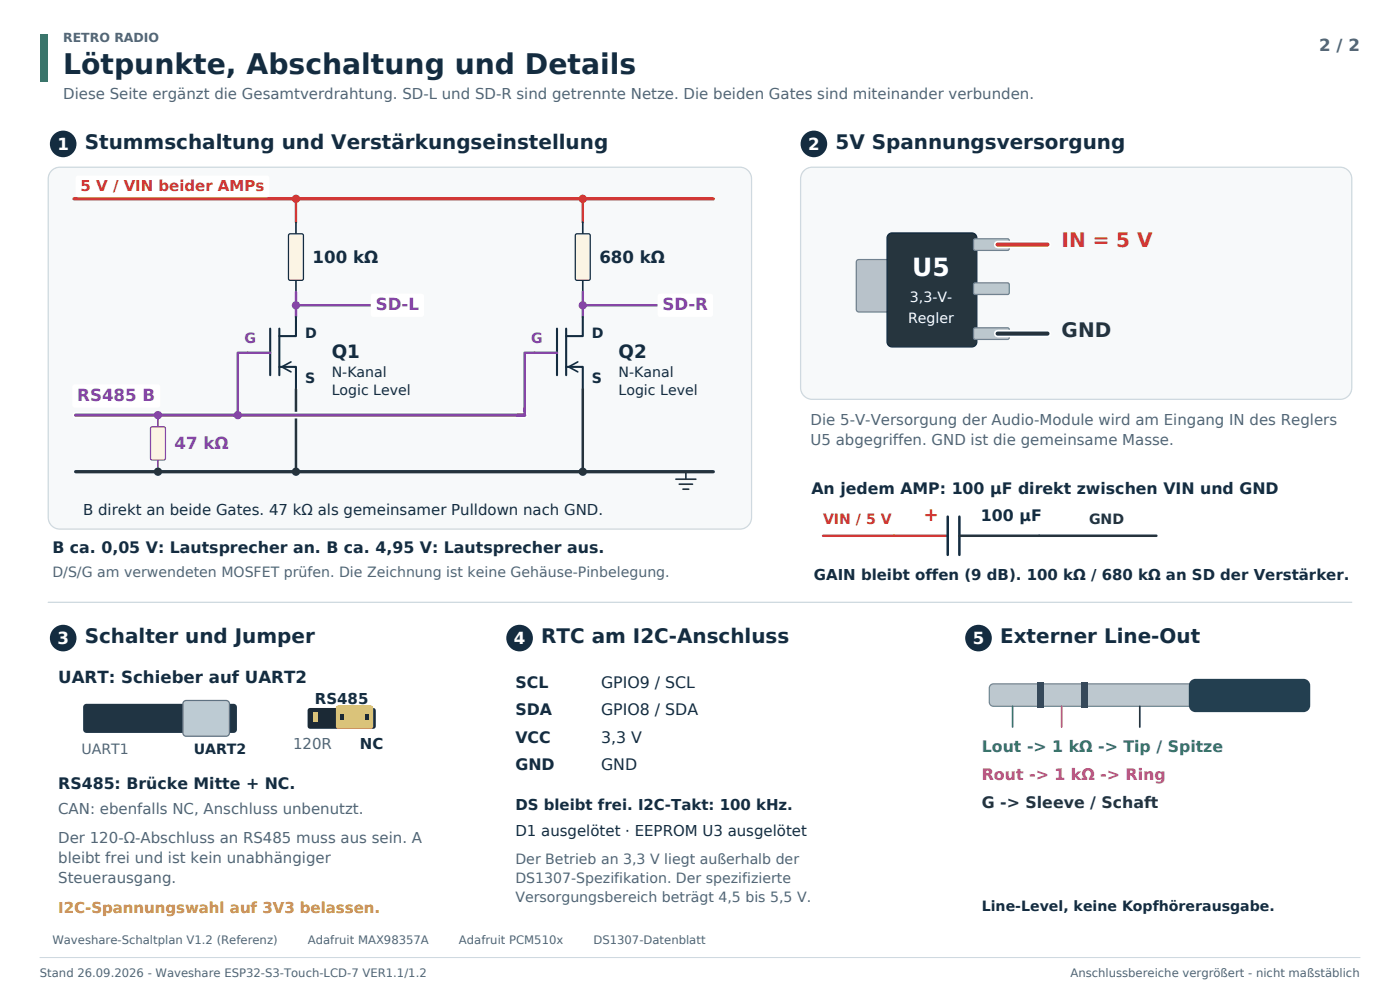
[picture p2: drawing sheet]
<svg xmlns="http://www.w3.org/2000/svg" width="297mm" height="210mm" viewBox="0 0 297 210" stroke-linecap="round" stroke-linejoin="round" font-family="sans-serif">
<defs><g id="words">
<text font-size="6" fill="#142c40" x="13.4" y="15.6">Lötpunkte, Abschaltung und Details</text>
<text font-size="5.3" fill="#fff" x="193.5" y="58.5">U5</text>
<g font-size="4.2" fill="#142c40">
<text x="18" y="31.5">Stummschaltung und Verstärkungseinstellung</text>
<text x="177.2" y="31.5">5V Spannungsversorgung</text>
<text x="18" y="136.4">Schalter und Jumper</text>
<text x="114.8" y="136.4">RTC am I2C-Anschluss</text>
<text x="212.2" y="136.4">Externer Line-Out</text>
</g>
<text font-size="4.2" fill="#d23735" x="225.2" y="52.4">IN = 5 V</text>
<text font-size="4.2" fill="#26333c" x="225.2" y="71.4">GND</text>
<g font-size="3.9" fill="#142c40">
<text x="70.4" y="75.9">Q1</text>
<text x="131.2" y="75.9">Q2</text>
</g>
<text font-size="3.9" fill="#d23735" x="195.9" y="110.5">+</text>
<text font-size="3.5" fill="#506577" x="279.9" y="10.9">2 / 2</text>
<g font-size="3.5" fill="#fff">
<text x="12.2" y="31.9">1</text>
<text x="171.4" y="31.9">2</text>
<text x="12.2" y="136.7">3</text>
<text x="109" y="136.7">4</text>
<text x="206.4" y="136.7">5</text>
</g>
<g font-size="3.5" fill="#142c40">
<text x="66.3" y="55.7">100 kΩ</text>
<text x="127.2" y="55.7">680 kΩ</text>
<text x="12.3" y="144.8">UART: Schieber auf UART2</text>
</g>
<g font-size="3.5" fill="#8645a6">
<text x="79.7" y="65.8">SD-L</text>
<text x="140.6" y="65.8">SD-R</text>
<text x="16.4" y="85">RS485 B</text>
<text x="37" y="95.2">47 kΩ</text>
</g>
<g font-size="3.4" fill="#142c40">
<text x="172.1" y="104.8">An jedem AMP: 100 µF direkt zwischen VIN und GND</text>
<text x="208.1" y="110.4">100 µF</text>
<text x="11.1" y="117.3">B ca. 0,05 V: Lautsprecher an. B ca. 4,95 V: Lautsprecher aus.</text>
<text x="109.3" y="145.9">SCL</text>
<text x="127.5" y="145.9">GPIO9 / SCL</text>
<text x="109.3" y="151.7">SDA</text>
<text x="127.5" y="151.7">GPIO8 / SDA</text>
<text x="109.3" y="157.6">VCC</text>
<text x="127.5" y="157.6">3,3 V</text>
<text x="12.3" y="167.4">RS485: Brücke Mitte + NC.</text>
<text x="109.3" y="163.4">GND</text>
<text x="127.5" y="163.4">GND</text>
</g>
<text font-size="3.4" fill="#26847b" x="208.3" y="159.5">Lout -&gt; 1 kΩ -&gt; Tip / Spitze</text>
<text font-size="3.4" fill="#c24770" x="208.3" y="165.5">Rout -&gt; 1 kΩ -&gt; Ring</text>
<text font-size="3.4" fill="#26333c" x="208.3" y="171.5">G -&gt; Sleeve / Schaft</text>
<g font-size="3.2" fill="#506577">
<text x="13.4" y="21">Diese Seite ergänzt die Gesamtverdrahtung. SD-L und SD-R sind getrennte Netze. Die beiden Gates sind miteinander verbunden.</text>
<text x="172" y="90.2">Die 5-V-Versorgung der Audio-Module wird am Eingang IN des Reglers</text>
<text x="172" y="94.5">U5 abgegriffen. GND ist die gemeinsame Masse.</text>
<text x="62.2" y="158.8">120R</text>
<text x="12.3" y="172.8">CAN: ebenfalls NC, Anschluss unbenutzt.</text>
<text x="12.3" y="178.8">Der 120-Ω-Abschluss an RS485 muss aus sein. A</text>
<text x="12.3" y="183.1">bleibt frei und ist kein unabhängiger</text>
<text x="12.3" y="187.3">Steuerausgang.</text>
</g>
<text font-size="3.2" fill="#d23735" x="17.1" y="40.4">5 V / VIN beider AMPs</text>
<g font-size="3.2" fill="#142c40">
<text x="17.6" y="109.2">B direkt an beide Gates. 47 kΩ als gemeinsamer Pulldown nach GND.</text>
<text x="172.7" y="123">GAIN bleibt offen (9 dB). 100 kΩ / 680 kΩ an SD der Verstärker.</text>
<text x="66.8" y="149.3">RS485</text>
<text x="76.3" y="158.8">NC</text>
<text x="109.3" y="171.7">DS bleibt frei. I2C-Takt: 100 kHz.</text>
<text x="109.3" y="177.4">D1 ausgelötet · EEPROM U3 ausgelötet</text>
</g>
<text font-size="3.2" fill="#bd9013" x="12.3" y="193.8">I2C-Spannungswahl auf 3V3 belassen.</text>
<g font-size="3" fill="#fff">
<text x="193" y="64.1">3,3-V-</text>
<text x="192.7" y="68.5">Regler</text>
</g>
<g font-size="3" fill="#142c40">
<text x="64.7" y="71.7">D</text>
<text x="125.6" y="71.7">D</text>
<text x="64.7" y="81.2">S</text>
<text x="70.4" y="80">N-Kanal</text>
<text x="70.4" y="83.9">Logic Level</text>
<text x="125.6" y="81.2">S</text>
<text x="131.2" y="80">N-Kanal</text>
<text x="131.2" y="83.9">Logic Level</text>
<text x="41.1" y="159.9">UART2</text>
<text x="208.3" y="193.3">Line-Level, keine Kopfhörerausgabe.</text>
</g>
<g font-size="3" fill="#8645a6">
<text x="51.9" y="72.8">G</text>
<text x="112.7" y="72.8">G</text>
</g>
<text font-size="3" fill="#d23735" x="174.6" y="111.2">VIN / 5 V</text>
<text font-size="3" fill="#26333c" x="231" y="111.2">GND</text>
<g font-size="3" fill="#506577">
<text x="11.1" y="122.3">D/S/G am verwendeten MOSFET prüfen. Die Zeichnung ist keine Gehäuse-Pinbelegung.</text>
<text x="17.3" y="159.9">UART1</text>
<text x="109.3" y="183.2">Der Betrieb an 3,3 V liegt außerhalb der</text>
<text x="109.3" y="187.3">DS1307-Spezifikation. Der spezifizierte</text>
<text x="109.3" y="191.3">Versorgungsbereich beträgt 4,5 bis 5,5 V.</text>
</g>
<text font-size="2.6" fill="#506577" x="13.4" y="8.9">RETRO RADIO</text>
<g font-size="2.5" fill="#506577">
<text x="11.1" y="200.3">Waveshare-Schaltplan V1.2 (Referenz)</text>
<text x="65.3" y="200.3">Adafruit MAX98357A</text>
<text x="97.4" y="200.3">Adafruit PCM510x</text>
<text x="125.9" y="200.3">DS1307-Datenblatt</text>
<text x="8.5" y="207.3">Stand 26.09.2026 - Waveshare ESP32-S3-Touch-LCD-7 VER1.1/1.2</text>
<text x="227.1" y="207.3">Anschlussbereiche vergrößert - nicht maßstäblich</text>
</g>
</g></defs>
<path d="M8.5 7.2h1.6v10.1h-1.6z" fill-rule="evenodd" fill="#27813e"/>
<g fill="#142c40">
<circle cx="13.4" cy="30.5" r="2.82"/>
<circle cx="172.7" cy="30.5" r="2.82"/>
</g>
<path d="M11.2 36l.9-.5h.6h144.3a2.47 2.47 0 0 1 2.4 2.4v71.9a2.47 2.47 0 0 1-2.4 2.4h-144.3a2.47 2.47 0 0 1-2.5-2.4v-71.9a2.47 2.47 0 0 1 1-1.9z" fill-rule="evenodd" fill="#f7f9fa" stroke="#cdd8df" stroke-width=".26"/>
<path d="M15.7 42.2h135.6" fill="none" stroke="#d23735" stroke-width=".71"/>
<path d="M16.3 37.3l40.3-.1 .5 .3v.3v3.5l-.2 .5h-.3h-40h-.3l-.3-.5v-3.5z" fill-rule="evenodd" fill="#fff"/>
<path d="M62.8 42.2v4.9" fill="none" stroke="#d23735" stroke-width=".53"/>
<circle cx="62.8" cy="42.2" r=".88" fill="#d23735"/>
<path d="M62.8 47.1v14.8" fill="none" stroke="#142c40" stroke-width=".35"/>
<path d="M61.4 49.6h2.6l.3 .2 .1 9.3-.2 .3-2.6 .1-.4-.2v-9.4z" fill-rule="evenodd" fill="#fff4d9" stroke="#142c40" stroke-width=".26"/>
<path d="M62.8 61.9v5.3M62.8 64.8h15.9" fill="none" stroke="#8645a6" stroke-width=".53"/>
<circle cx="62.8" cy="64.8" r=".88" fill="#8645a6"/>
<path d="M78.9 62.4h10.8l.3 .4-.1 4.2-.5 .2h-10.5l-.2-.5v-3.9z" fill-rule="evenodd" fill="#fff"/>
<path d="M57.3 69.7v9.9M59.3 77.8h3.5v4.8M59.3 69.7v9.9M62.8 67.2v4.1h-3.5" fill="none" stroke="#142c40" stroke-width=".44"/>
<path d="M57.3 74.8h-6.9v13.3" fill="none" stroke="#8645a6" stroke-width=".53"/>
<path d="M61.7 76.8l-1.9 1 1.9 1.1" fill="none" stroke="#142c40" stroke-width=".35"/>
<path d="M62.8 82.6v17.5" fill="none" stroke="#26333c" stroke-width=".53"/>
<path d="M123.6 42.2v4.9" fill="none" stroke="#d23735" stroke-width=".53"/>
<circle cx="123.6" cy="42.2" r=".88" fill="#d23735"/>
<path d="M123.6 47.1v14.8" fill="none" stroke="#142c40" stroke-width=".35"/>
<path d="M122.2 49.6h2.7l.3 .2v9.3l-.2 .3-2.6 .1-.3-.2-.1-9.4z" fill-rule="evenodd" fill="#fff4d9" stroke="#142c40" stroke-width=".26"/>
<path d="M123.6 61.9v5.3M123.6 64.8h15.9" fill="none" stroke="#8645a6" stroke-width=".53"/>
<circle cx="123.6" cy="64.8" r=".88" fill="#8645a6"/>
<path d="M139.8 62.4h11.2l.3 .4-.1 4.2-.5 .2h-10.9l-.3-.5v-3.9z" fill-rule="evenodd" fill="#fff"/>
<path d="M118.2 69.7v9.9M120.1 77.8h3.5v4.8M120.1 69.7v9.9M123.6 67.2v4.1h-3.5" fill="none" stroke="#142c40" stroke-width=".44"/>
<path d="M118.2 74.8h-6.9v13.3v-1.5" fill="none" stroke="#8645a6" stroke-width=".53"/>
<path d="M122.6 76.8l-2 1 2 1.1" fill="none" stroke="#142c40" stroke-width=".35"/>
<path d="M123.6 82.6v17.5" fill="none" stroke="#26333c" stroke-width=".53"/>
<path d="M16 88.1h95.3" fill="none" stroke="#fff" stroke-width="1.4"/>
<path d="M16 88.1h95.3" fill="none" stroke="#8645a6" stroke-width=".71"/>
<circle cx="50.4" cy="88.1" r=".88" fill="#8645a6"/>
<path d="M15.6 81.6l17.9-.1 .2 .1 .3 .5v3.8l-.3 .5-.2 .1h-17.6l-.3-.1-.3-.5v-3.8z" fill-rule="evenodd" fill="#fff"/>
<path d="M16 100.1h135.3" fill="none" stroke="#26333c" stroke-width=".71"/>
<path d="M143.4 101.6h4.2M144.1 102.7h2.8M144.9 103.8h1.2M145.5 100.1v1.5" fill="none" stroke="#26333c" stroke-width=".35"/>
<g fill="#26333c">
<circle cx="62.8" cy="100.1" r=".88"/>
<circle cx="123.6" cy="100.1" r=".88"/>
</g>
<circle cx="33.5" cy="88.1" r=".88" fill="#8645a6"/>
<path d="M33.5 88.1v12" fill="none" stroke="#8645a6" stroke-width=".35"/>
<path d="M32.1 90.6l2.6-.1 .3 .2 .1 6.5-.2 .3-2.6 .1-.3-.2-.1-6.5z" fill-rule="evenodd" fill="#fff4d9" stroke="#8645a6" stroke-width=".26"/>
<circle cx="33.5" cy="100.1" r=".88" fill="#26333c"/>
<path d="M170.8 36l.9-.5h.6h112a2.47 2.47 0 0 1 2.5 2.4v44.3a2.47 2.47 0 0 1-2.5 2.5h-112a2.47 2.47 0 0 1-2.5-2.5v-44.3a2.47 2.47 0 0 1 1-1.9z" fill-rule="evenodd" fill="#f7f9fa" stroke="#cdd8df" stroke-width=".26"/>
<path d="M181.9 55.1h6.6l.5 .2 .1 10.3-.3 .5-6.6 .1-.5-.3v-10.3z" fill-rule="evenodd" fill="#b8c4cc" stroke="#6e8290" stroke-width=".26"/>
<path d="M188.6 49.6l.6-.2h17a1.06 1.06 0 0 1 1 1.1v22a1.06 1.06 0 0 1-1 1.1h-17a1.06 1.06 0 0 1-1-1.1v-22z" fill-rule="evenodd" fill="#26353e" stroke="#152b3a" stroke-width=".26"/>
<g fill="#bcc8ce" stroke="#6e8290" stroke-width=".26">
<path d="M206.7 50.7h7.2l.2 .3v1.9l-.3 .2h-7.1l-.2-.3v-1.8z" fill-rule="evenodd"/>
<path d="M206.7 60h7.2l.2 .4v1.9l-.3 .2-7.1-.1-.2-.3v-1.7z" fill-rule="evenodd"/>
<path d="M206.7 69.6h7.2l.2 .3v1.9l-.3 .2h-7.1l-.2-.4v-1.7z" fill-rule="evenodd"/>
</g>
<path d="M211.6 51.9h10.6M211.6 70.8h10.6" fill="none" stroke="#fff" stroke-width="1.6"/>
<path d="M211.6 51.9h10.6" fill="none" stroke="#d23735" stroke-width=".88"/>
<path d="M211.6 70.8h10.6" fill="none" stroke="#26333c" stroke-width=".88"/>
<path d="M174.6 113.6h26.5" fill="none" stroke="#d23735" stroke-width=".53"/>
<path d="M203.5 113.6h41.8" fill="none" stroke="#26333c" stroke-width=".53"/>
<path d="M201.1 109.6v8.1M203.5 109.6v8.1" fill="none" stroke="#142c40" stroke-width=".53"/>
<path d="M10.2 127.8h276.6" fill="none" stroke="#cdd8df" stroke-width=".26"/>
<g fill="#142c40">
<circle cx="13.4" cy="135.4" r="2.82"/>
<circle cx="110.2" cy="135.4" r="2.82"/>
<circle cx="207.6" cy="135.4" r="2.82"/>
</g>
<path d="M17.8 149.5l.5-.2h31.3a.71 .71 0 0 1 .7 .7v4.8a.71 .71 0 0 1-.7 .7h-31.3a.71 .71 0 0 1-.7-.7v-4.8z" fill-rule="evenodd" fill="#203443"/>
<path d="M39 148.8l.5-.2h8.5a.71 .71 0 0 1 .7 .7v6.2a.71 .71 0 0 1-.7 .7h-8.5a.71 .71 0 0 1-.7-.7v-6.2z" fill-rule="evenodd" fill="#bdcbd3" stroke="#607583" stroke-width=".26"/>
<path d="M65.5 150.2h14l.2 .5-.1 3.6-.4 .3-13.7-.1-.2-.4v-3.4z" fill-rule="evenodd" fill="#1b2935"/>
<g fill="#d9b96f">
<path d="M66.5 151.1h1v2.1h-1z" fill-rule="evenodd"/>
<path d="M72 151.1h1v2.1h-1z" fill-rule="evenodd"/>
<path d="M77.4 151.1h1.1v2.1h-1.1z" fill-rule="evenodd"/>
</g>
<path d="M71.5 149.7h7.4l.3 .5-.1 4.1-.4 .3-7.2-.1-.2-.4v-3.9z" fill-rule="evenodd" fill="#eac544"/>
<g fill="#292c28">
<path d="M72.1 151.4h.7v1.2h-.7z" fill-rule="evenodd"/>
<path d="M77.6 151.4h.7v1.2h-.7z" fill-rule="evenodd"/>
</g>
<path d="M210.1 145.3l.7-.2h44.8a.88 .88 0 0 1 .8 .8v3a.88 .88 0 0 1-.8 .9h-44.8a.88 .88 0 0 1-.9-.9v-3z" fill-rule="evenodd" fill="#bdc8cf" stroke="#738693" stroke-width=".26"/>
<g fill="#344d5d">
<path d="M220.1 144.7h1.4v5.5h-1.4z" fill-rule="evenodd"/>
<path d="M229.3 144.7h1.4v5.5h-1.4z" fill-rule="evenodd"/>
</g>
<path d="M252.8 144.3l.8-.3h22.9a1.41 1.41 0 0 1 1.5 1.4v4.2a1.41 1.41 0 0 1-1.5 1.5h-22.9a1.41 1.41 0 0 1-1.4-1.5v-4.2l.1-.4z" fill-rule="evenodd" fill="#233f50"/>
<path d="M214.8 149.8v4.4" fill="none" stroke="#26847b" stroke-width=".35"/>
<path d="M225.2 149.8v4.4" fill="none" stroke="#c24770" stroke-width=".35"/>
<path d="M241.8 149.8v4.4" fill="none" stroke="#26333c" stroke-width=".35"/>
<path d="M8.5 203.1h280" fill="none" stroke="#cdd8df" stroke-width=".21"/>
<use href="#words"/>
</svg>
